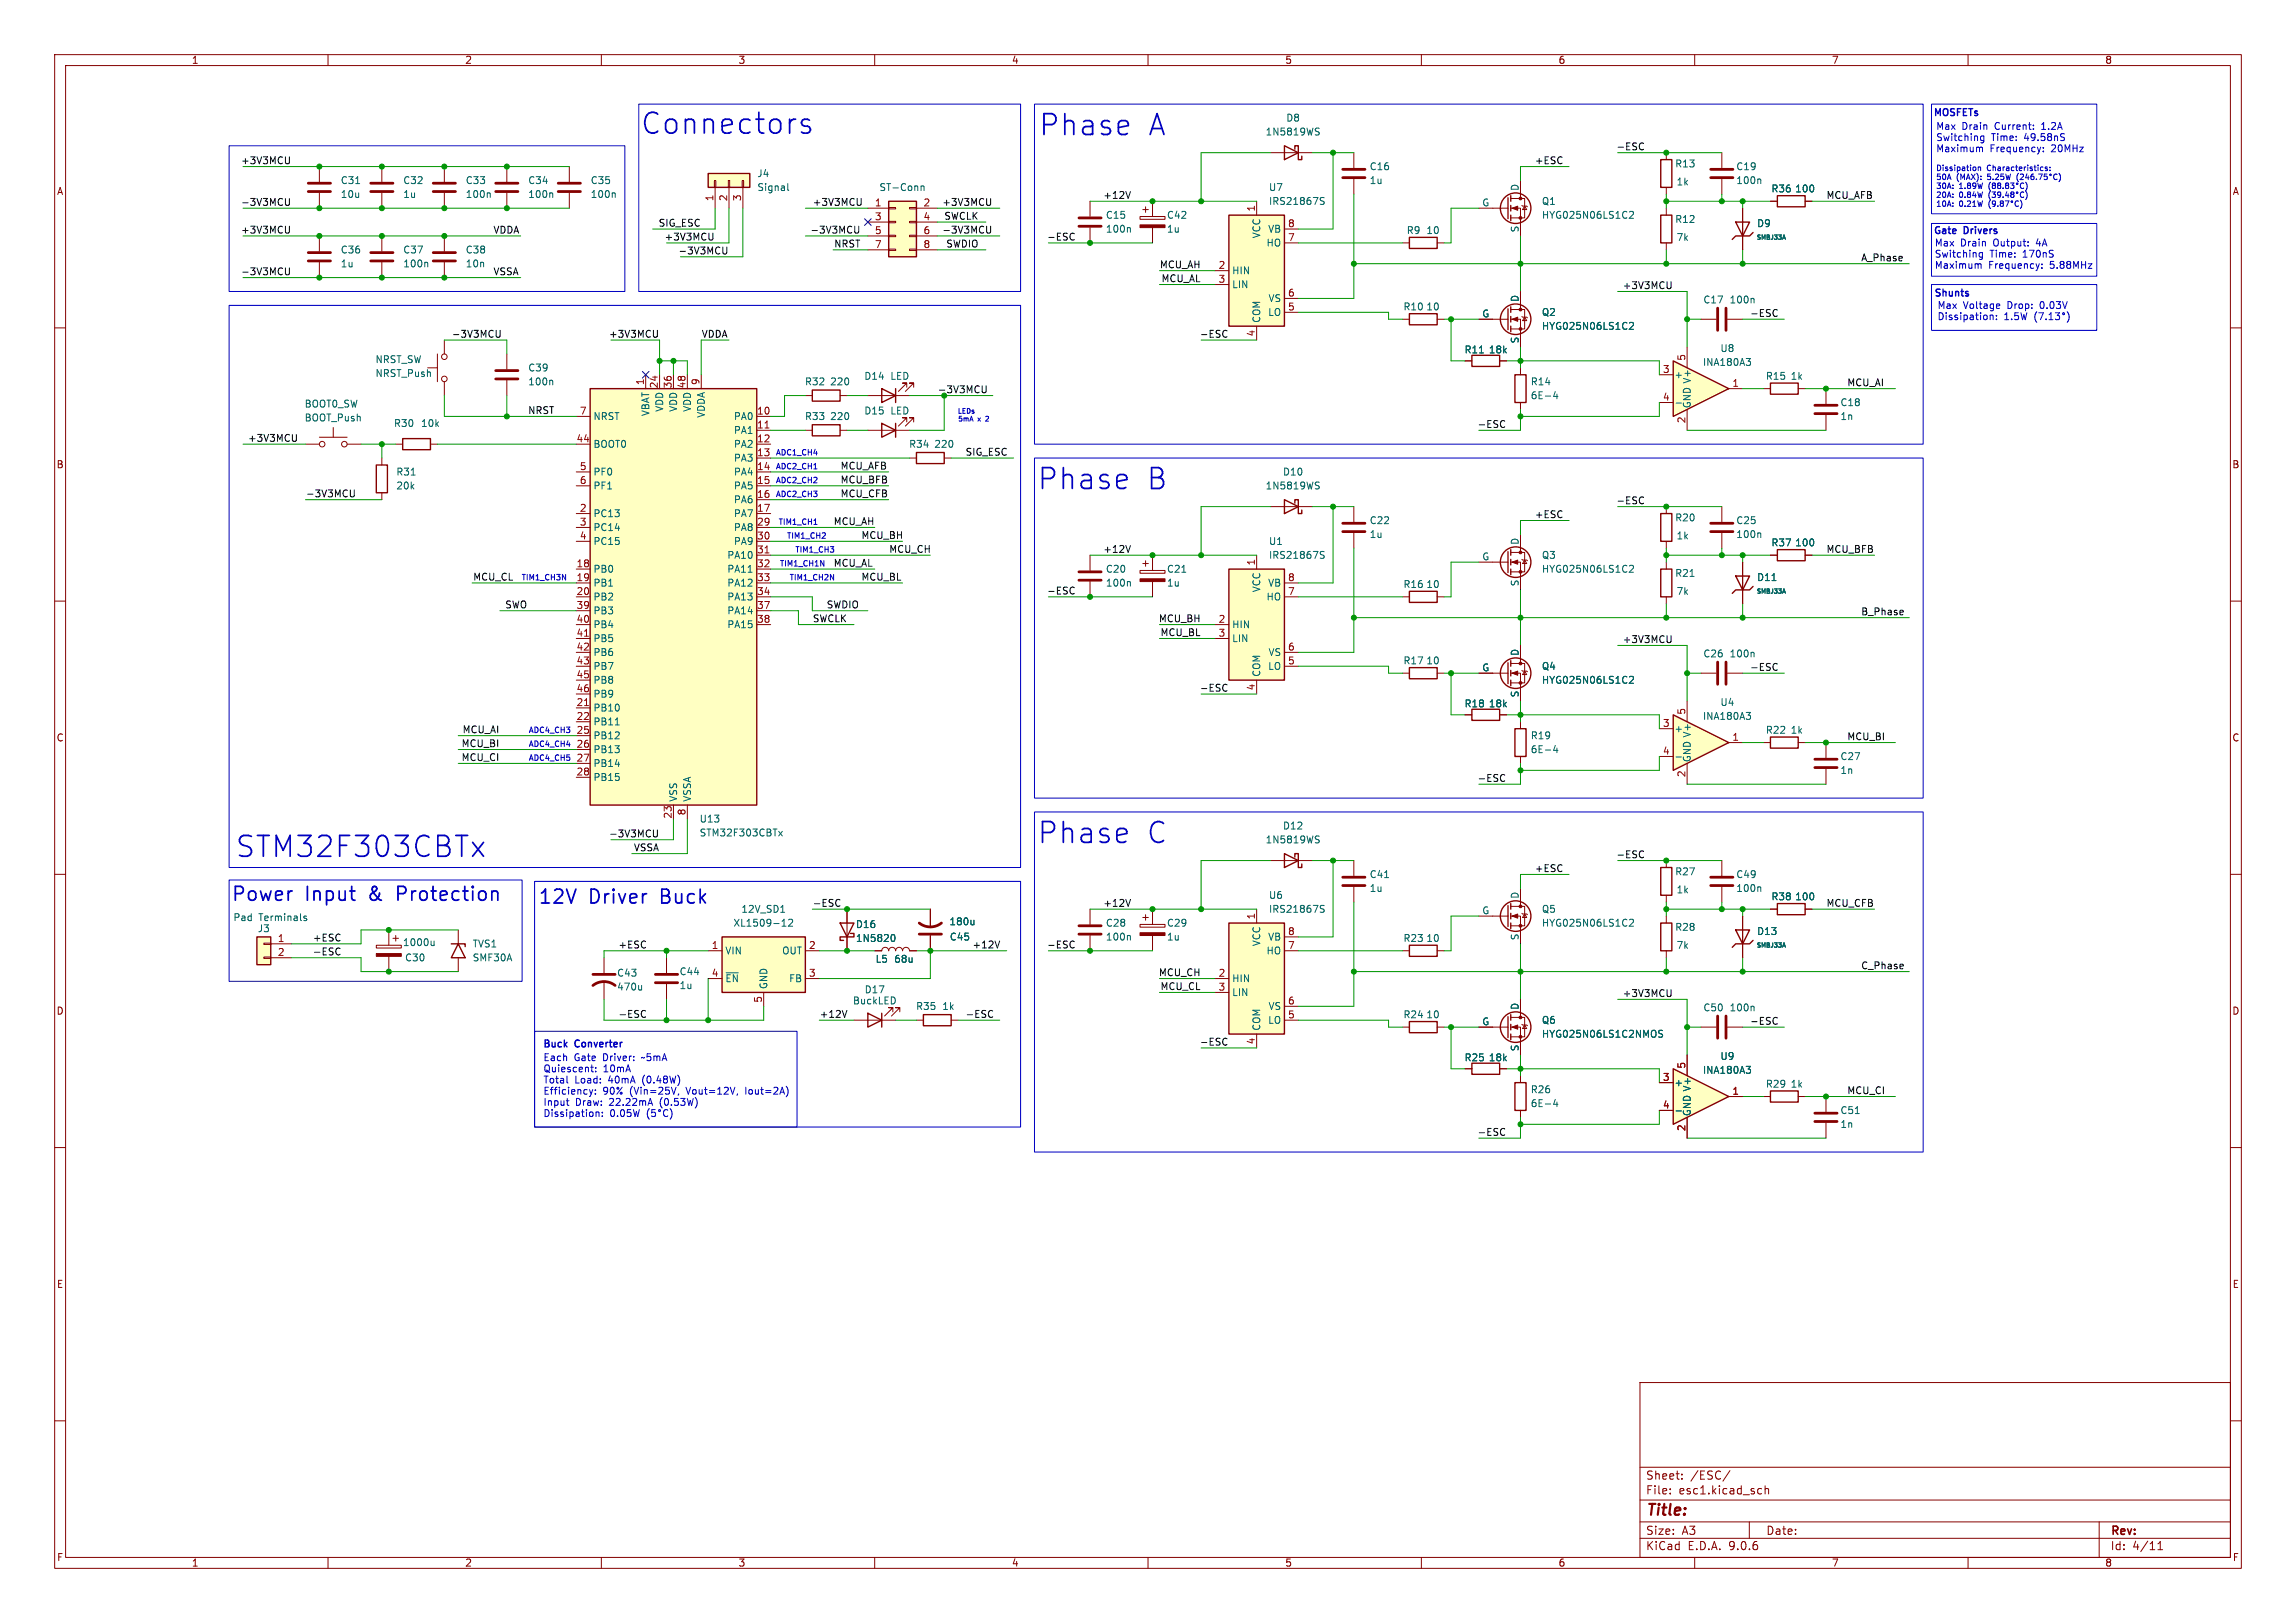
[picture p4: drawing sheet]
<svg xmlns="http://www.w3.org/2000/svg" width="420mm" height="297mm" viewBox="0 0 420 297" stroke-linecap="round" stroke-linejoin="round" font-family="sans-serif">
<defs><g id="words">
<g font-size="5.3" fill="#0000c2">
<text x="117.1" y="25">Connectors</text>
<text x="190" y="25.2">Phase</text>
<text x="210.1" y="25.2">A</text>
<text x="189.7" y="90">Phase</text>
<text x="209.8" y="90">B</text>
<text x="189.7" y="154.8">Phase</text>
<text x="209.8" y="154.8">C</text>
<text x="43" y="157.3">STM32F303CBTx</text>
</g>
<g font-size="3.5" fill="#0000c2">
<text x="42.2" y="165.3">Power</text>
<text x="55.8" y="165.3">Input</text>
<text x="67.8" y="165.3">&amp;</text>
<text x="73.3" y="165.3">Protection</text>
<text x="98.3" y="165.8">12V</text>
<text x="107.7" y="165.8">Driver</text>
<text x="121.1" y="165.8">Buck</text>
</g>
<text font-size="2.8" fill="#840000" x="301" y="277.9">Title:</text>
<g font-size="2.1" fill="#840000">
<text x="301" y="273.7">File:</text>
<text x="301" y="271">Sheet:</text>
<text x="307.1" y="273.7">esc1.kicad_sch</text>
<text x="309.2" y="271">/ESC/</text>
<text x="301" y="281.1">Size:</text>
<text x="307.6" y="281.1">A3</text>
<text x="323" y="281.1">Date:</text>
<text x="386" y="281.3">Rev:</text>
<text x="301" y="283.9">KiCad</text>
<text x="308.7" y="283.9">E.D.A.</text>
<text x="316.3" y="283.9">9.0.6</text>
<text x="386" y="283.9">Id:</text>
<text x="390.1" y="283.9">4/11</text>
</g>
<g font-size="1.8" fill="#840000">
<text x="35" y="11.9">1</text>
<text x="85" y="11.9">2</text>
<text x="135" y="11.9">3</text>
<text x="185" y="11.9">4</text>
<text x="235" y="11.9">5</text>
<text x="285" y="11.9">6</text>
<text x="335" y="11.9">7</text>
<text x="385" y="11.9">8</text>
<text x="10.3" y="35.9">A</text>
<text x="408.3" y="35.9">A</text>
<text x="10.3" y="85.9">B</text>
<text x="408.2" y="85.9">B</text>
<text x="10.3" y="135.9">C</text>
<text x="408.2" y="135.9">C</text>
<text x="10.3" y="185.9">D</text>
<text x="408.2" y="185.9">D</text>
<text x="10.3" y="235.9">E</text>
<text x="408.3" y="235.9">E</text>
<text x="10.3" y="285.9">F</text>
<text x="35" y="286.9">1</text>
<text x="85" y="286.9">2</text>
<text x="135" y="286.9">3</text>
<text x="185" y="286.9">4</text>
<text x="235" y="286.9">5</text>
<text x="285" y="286.9">6</text>
<text x="335" y="286.9">7</text>
<text x="385" y="286.9">8</text>
<text x="408.3" y="285.9">F</text>
</g>
<g font-size="1.8" fill="#006464">
<text x="235.2" y="22.5">D8</text>
<text x="231.4" y="25">1N5819WS</text>
<text x="62.2" y="33.9">C31</text>
<text x="73.7" y="33.9">C32</text>
<text x="85.1" y="33.9">C33</text>
<text x="96.5" y="33.9">C34</text>
<text x="108" y="33.9">C35</text>
<text x="138.4" y="32.6">J4</text>
<text x="138.4" y="35.2">Signal</text>
<text x="160.8" y="35.2">ST-Conn</text>
<text x="232" y="35.2">U7</text>
<text x="250.5" y="33.9">1u</text>
<text x="250.5" y="31.3">C16</text>
<text x="277.9" y="35" transform="rotate(-90 277.9 35)">D</text>
<text x="306.3" y="30.8">R13</text>
<text x="306.6" y="34.1">1k</text>
<text x="317.5" y="33.9">100n</text>
<text x="317.5" y="31.3">C19</text>
<text x="323.9" y="35.4">R36</text>
<text x="328.3" y="35.4">100</text>
<text x="62.2" y="36.4">10u</text>
<text x="73.7" y="36.4">1u</text>
<text x="85.1" y="36.4">100n</text>
<text x="96.5" y="36.4">100n</text>
<text x="108" y="36.4">100n</text>
<text x="202.2" y="40.2">C15</text>
<text x="213.4" y="40.2">C42</text>
<text x="232" y="37.7">IRS21867S</text>
<text x="271" y="37.8">G</text>
<text x="281.9" y="40.2">HYG025N06LS1C2</text>
<text x="281.9" y="37.7">Q1</text>
<text x="306.3" y="41">R12</text>
<text x="321.3" y="41.8">D9</text>
<text x="62.2" y="46.6">C36</text>
<text x="73.7" y="46.6">C37</text>
<text x="85.1" y="46.6">C38</text>
<text x="202.2" y="42.8">100n</text>
<text x="213.4" y="42.8">1u</text>
<text x="230.7" y="43.7" transform="rotate(-90 230.7 43.7)">VCC</text>
<text x="231.6" y="45.3">HO</text>
<text x="231.9" y="42.8">VB</text>
<text x="257.2" y="43">R9</text>
<text x="260.8" y="43">10</text>
<text x="277.9" y="42.6" transform="rotate(-90 277.9 42.6)">S</text>
<text x="306.6" y="44.3">7k</text>
<text x="62.2" y="49.1">1u</text>
<text x="73.7" y="49.1">100n</text>
<text x="85.1" y="49.1">10n</text>
<text x="225.3" y="50.4">HIN</text>
<text x="225.3" y="52.9">LIN</text>
<text x="230.7" y="59.2" transform="rotate(-90 230.7 59.2)">COM</text>
<text x="231.9" y="58">LO</text>
<text x="231.9" y="55.5">VS</text>
<text x="256.6" y="57">R10</text>
<text x="260.8" y="57">10</text>
<text x="271" y="58.2">G</text>
<text x="277.9" y="55.3" transform="rotate(-90 277.9 55.3)">D</text>
<text x="281.9" y="58">Q2</text>
<text x="311.5" y="55.7">C17</text>
<text x="316.3" y="55.7">100n</text>
<text x="267.8" y="64.9">R11</text>
<text x="272.2" y="64.9">18k</text>
<text x="277.9" y="62.9" transform="rotate(-90 277.9 62.9)">S</text>
<text x="281.9" y="60.6">HYG025N06LS1C2</text>
<text x="314.6" y="64.6">U8</text>
<text x="68.6" y="66.6">NRST_SW</text>
<text x="68.6" y="69.2">NRST_Push</text>
<text x="96.5" y="70.7">100n</text>
<text x="96.5" y="68.2">C39</text>
<text x="147.2" y="70.7">R32</text>
<text x="151.8" y="70.7">220</text>
<text x="158" y="69.7">D14</text>
<text x="162.8" y="69.7">LED</text>
<text x="279.9" y="70.7">R14</text>
<text x="306.2" y="69.4">+</text>
<text x="311.4" y="67.2">INA180A3</text>
<text x="322.9" y="69.7">R15</text>
<text x="327.5" y="69.7">1k</text>
<text x="55.6" y="77.3">BOOT_Push</text>
<text x="55.6" y="74.8">BOOT0_SW</text>
<text x="108.5" y="77.1">NRST</text>
<text x="119" y="76.2" transform="rotate(-90 119 76.2)">VBAT</text>
<text x="121.5" y="75.5" transform="rotate(-90 121.5 75.5)">VDD</text>
<text x="124.1" y="75.5" transform="rotate(-90 124.1 75.5)">VDD</text>
<text x="126.6" y="75.5" transform="rotate(-90 126.6 75.5)">VDD</text>
<text x="129.1" y="76.5" transform="rotate(-90 129.1 76.5)">VDDA</text>
<text x="134.2" y="77.1">PA0</text>
<text x="147.2" y="77.1">R33</text>
<text x="151.8" y="77.1">220</text>
<text x="158" y="76">D15</text>
<text x="162.8" y="76">LED</text>
<text x="279.9" y="73.3">6E-4</text>
<text x="309.5" y="74.8" transform="rotate(-90 309.5 74.8)">GND V+</text>
<text x="336.6" y="77.1">1n</text>
<text x="336.6" y="74.5">C18</text>
<text x="72" y="78.3">R30</text>
<text x="76.9" y="78.3">10k</text>
<text x="108.5" y="82.1">BOOT0</text>
<text x="134.2" y="79.6">PA1</text>
<text x="134.2" y="82.1">PA2</text>
<text x="166.2" y="82.1">R34</text>
<text x="170.8" y="82.1">220</text>
<text x="72.4" y="89.8">20k</text>
<text x="72.4" y="87.2">R31</text>
<text x="108.5" y="87.2">PF0</text>
<text x="108.5" y="89.8">PF1</text>
<text x="134.2" y="84.7">PA3</text>
<text x="134.2" y="87.2">PA4</text>
<text x="134.2" y="89.8">PA5</text>
<text x="231.4" y="89.8">1N5819WS</text>
<text x="234.6" y="87.2">D10</text>
<text x="108.5" y="94.8">PC13</text>
<text x="134.2" y="92.3">PA6</text>
<text x="134.2" y="94.8">PA7</text>
<text x="306.3" y="95.6">R20</text>
<text x="108.5" y="97.4">PC14</text>
<text x="108.5" y="99.9">PC15</text>
<text x="134.2" y="97.4">PA8</text>
<text x="134.2" y="99.9">PA9</text>
<text x="232" y="99.9">U1</text>
<text x="250.5" y="98.7">1u</text>
<text x="250.5" y="96.1">C22</text>
<text x="277.9" y="99.8" transform="rotate(-90 277.9 99.8)">D</text>
<text x="306.6" y="98.9">1k</text>
<text x="317.5" y="98.7">100n</text>
<text x="317.5" y="96.1">C25</text>
<text x="323.9" y="100.2">R37</text>
<text x="328.3" y="100.2">100</text>
<text x="108.5" y="105">PB0</text>
<text x="108.5" y="107.5">PB1</text>
<text x="132.9" y="102.5">PA10</text>
<text x="132.9" y="105">PA11</text>
<text x="132.9" y="107.5">PA12</text>
<text x="202.2" y="107.5">100n</text>
<text x="202.2" y="105">C20</text>
<text x="213.4" y="107.5">1u</text>
<text x="213.4" y="105">C21</text>
<text x="231.9" y="107.5">VB</text>
<text x="232" y="102.5">IRS21867S</text>
<text x="256.6" y="107.8">R16</text>
<text x="260.8" y="107.8">10</text>
<text x="271" y="102.6">G</text>
<text x="277.9" y="107.4" transform="rotate(-90 277.9 107.4)">S</text>
<text x="281.9" y="105">HYG025N06LS1C2</text>
<text x="281.9" y="102.5">Q3</text>
<text x="306.3" y="105.8">R21</text>
<text x="321.3" y="106.5">D11</text>
<text x="108.5" y="110.1">PB2</text>
<text x="108.5" y="112.6">PB3</text>
<text x="132.9" y="110.1">PA13</text>
<text x="132.9" y="112.6">PA14</text>
<text x="230.7" y="108.5" transform="rotate(-90 230.7 108.5)">VCC</text>
<text x="231.6" y="110.1">HO</text>
<text x="306.6" y="109.1">7k</text>
<text x="108.5" y="115.2">PB4</text>
<text x="108.5" y="117.7">PB5</text>
<text x="132.9" y="115.2">PA15</text>
<text x="225.3" y="115.2">HIN</text>
<text x="225.3" y="117.7">LIN</text>
<text x="108.5" y="120.2">PB6</text>
<text x="108.5" y="122.8">PB7</text>
<text x="108.5" y="125.3">PB8</text>
<text x="230.7" y="124" transform="rotate(-90 230.7 124)">COM</text>
<text x="231.9" y="122.8">LO</text>
<text x="231.9" y="120.2">VS</text>
<text x="256.6" y="121.8">R17</text>
<text x="260.8" y="121.8">10</text>
<text x="271" y="122.9">G</text>
<text x="277.9" y="120.1" transform="rotate(-90 277.9 120.1)">D</text>
<text x="281.9" y="125.3">HYG025N06LS1C2</text>
<text x="281.9" y="122.8">Q4</text>
<text x="311.5" y="120.5">C26</text>
<text x="316.3" y="120.5">100n</text>
<text x="108.5" y="127.9">PB9</text>
<text x="108.5" y="130.4">PB10</text>
<text x="267.8" y="129.6">R18</text>
<text x="272.2" y="129.6">18k</text>
<text x="277.9" y="127.7" transform="rotate(-90 277.9 127.7)">S</text>
<text x="311.4" y="131.9">INA180A3</text>
<text x="314.6" y="129.4">U4</text>
<text x="108.5" y="132.9">PB11</text>
<text x="108.5" y="135.5">PB12</text>
<text x="279.9" y="135.5">R19</text>
<text x="306.2" y="134.2">+</text>
<text x="322.9" y="134.5">R22</text>
<text x="327.5" y="134.5">1k</text>
<text x="108.5" y="138">PB13</text>
<text x="108.5" y="140.6">PB14</text>
<text x="108.5" y="143.1">PB15</text>
<text x="279.9" y="138">6E-4</text>
<text x="309.5" y="139.6" transform="rotate(-90 309.5 139.6)">GND V+</text>
<text x="336.6" y="141.8">1n</text>
<text x="336.6" y="139.3">C27</text>
<text x="124.1" y="146.8" transform="rotate(-90 124.1 146.8)">VSS</text>
<text x="126.6" y="146.8" transform="rotate(-90 126.6 146.8)">VSSA</text>
<text x="127.9" y="150.7">U13</text>
<text x="127.9" y="153.3">STM32F303CBTx</text>
<text x="231.4" y="154.5">1N5819WS</text>
<text x="234.6" y="152">D12</text>
<text x="250.5" y="160.9">C41</text>
<text x="306.3" y="160.4">R27</text>
<text x="317.5" y="160.9">C49</text>
<text x="135.5" y="167.2">12V_SD1</text>
<text x="232" y="167.2">IRS21867S</text>
<text x="232" y="164.7">U6</text>
<text x="250.5" y="163.4">1u</text>
<text x="271" y="167.4">G</text>
<text x="277.9" y="164.6" transform="rotate(-90 277.9 164.6)">D</text>
<text x="281.9" y="167.2">Q5</text>
<text x="306.6" y="163.7">1k</text>
<text x="317.5" y="163.4">100n</text>
<text x="323.9" y="164.9">R38</text>
<text x="328.3" y="164.9">100</text>
<text x="42.6" y="168.8">Pad</text>
<text x="47.1" y="170.8">J3</text>
<text x="47.3" y="168.8">Terminals</text>
<text x="73.6" y="173.3">1000u</text>
<text x="86.4" y="173.6">TVS1</text>
<text x="134.1" y="169.8">XL1509-12</text>
<text x="156.5" y="170">D16</text>
<text x="156.5" y="172.6">1N5820</text>
<text x="173.6" y="169.5">180u</text>
<text x="173.6" y="172.3">C45</text>
<text x="202.2" y="172.3">100n</text>
<text x="202.2" y="169.8">C28</text>
<text x="213.4" y="172.3">1u</text>
<text x="213.4" y="169.8">C29</text>
<text x="230.7" y="173.2" transform="rotate(-90 230.7 173.2)">VCC</text>
<text x="231.9" y="172.3">VB</text>
<text x="256.6" y="172.6">R23</text>
<text x="260.8" y="172.6">10</text>
<text x="277.9" y="172.2" transform="rotate(-90 277.9 172.2)">S</text>
<text x="281.9" y="169.8">HYG025N06LS1C2</text>
<text x="306.3" y="170.5">R28</text>
<text x="306.6" y="173.8">7k</text>
<text x="321.3" y="171.3">D13</text>
<text x="74" y="176.1">C30</text>
<text x="86.4" y="176.1">SMF30A</text>
<text x="112.8" y="178.9">C43</text>
<text x="124.2" y="178.7">C44</text>
<text x="132.6" y="174.9">VIN</text>
<text x="132.6" y="179.9">~{EN}</text>
<text x="143" y="174.9">OUT</text>
<text x="144.3" y="179.9">FB</text>
<text x="160.1" y="176.4">L5</text>
<text x="163.5" y="176.4">68u</text>
<text x="225.3" y="179.9">HIN</text>
<text x="231.6" y="174.9">HO</text>
<text x="112.8" y="181.5">470u</text>
<text x="124.2" y="181.2">1u</text>
<text x="140.6" y="181.1" transform="rotate(-90 140.6 181.1)">GND</text>
<text x="155.9" y="184">BuckLED</text>
<text x="158.1" y="182">D17</text>
<text x="167.5" y="185">R35</text>
<text x="172.3" y="185">1k</text>
<text x="225.3" y="182.5">LIN</text>
<text x="231.9" y="185">VS</text>
<text x="277.9" y="184.9" transform="rotate(-90 277.9 184.9)">D</text>
<text x="311.5" y="185.3">C50</text>
<text x="316.3" y="185.3">100n</text>
<text x="230.7" y="188.7" transform="rotate(-90 230.7 188.7)">COM</text>
<text x="231.9" y="187.6">LO</text>
<text x="256.6" y="186.5">R24</text>
<text x="260.8" y="186.5">10</text>
<text x="271" y="187.7">G</text>
<text x="281.9" y="187.6">Q6</text>
<text x="281.9" y="190.1">HYG025N06LS1C2NMOS</text>
<text x="267.8" y="194.4">R25</text>
<text x="272.2" y="194.4">18k</text>
<text x="277.9" y="192.5" transform="rotate(-90 277.9 192.5)">S</text>
<text x="311.4" y="196.7">INA180A3</text>
<text x="314.6" y="194.2">U9</text>
<text x="279.9" y="200.3">R26</text>
<text x="279.9" y="202.8">6E-4</text>
<text x="306.2" y="199">+</text>
<text x="322.9" y="199.2">R29</text>
<text x="327.5" y="199.2">1k</text>
<text x="309.5" y="204.3" transform="rotate(-90 309.5 204.3)">GND V+</text>
<text x="336.6" y="206.6">1n</text>
<text x="336.6" y="204.1">C51</text>
</g>
<g font-size="1.8" fill="#0000c2">
<text x="353.5" y="21.6">MOSFETs</text>
<text x="354.1" y="24">Max</text>
<text x="358.9" y="24">Drain</text>
<text x="365" y="24">Current:</text>
<text x="373.7" y="24">1.2A</text>
<text x="354.1" y="26">Switching</text>
<text x="354.1" y="28.1">Maximum</text>
<text x="364" y="28.1">Frequency:</text>
<text x="364.3" y="26">Time:</text>
<text x="370.4" y="26">49.58nS</text>
<text x="375.3" y="28.1">20MHz</text>
<text x="353.5" y="43.2">Gate</text>
<text x="353.8" y="45.3">Max</text>
<text x="353.8" y="47.3">Switching</text>
<text x="358.6" y="45.3">Drain</text>
<text x="359.3" y="43.2">Drivers</text>
<text x="364" y="47.3">Time:</text>
<text x="364.8" y="45.3">Output:</text>
<text x="370.1" y="47.3">170nS</text>
<text x="372.8" y="45.3">4A</text>
<text x="353.8" y="49.4">Maximum</text>
<text x="363.8" y="49.4">Frequency:</text>
<text x="375.1" y="49.4">5.88MHz</text>
<text x="353.7" y="54.6">Shunts</text>
<text x="354.3" y="56.7">Max</text>
<text x="354.3" y="58.8">Dissipation:</text>
<text x="359.1" y="56.7">Voltage</text>
<text x="366.6" y="58.8">1.5W</text>
<text x="367.3" y="56.7">Drop:</text>
<text x="373.4" y="56.7">0.03V</text>
<text x="99.2" y="192">Buck</text>
<text x="99.3" y="194.4">Each</text>
<text x="99.3" y="196.4">Quiescent:</text>
<text x="105" y="194.4">Gate</text>
<text x="105.2" y="192">Converter</text>
<text x="110.3" y="196.4">10mA</text>
<text x="110.4" y="194.4">Driver:</text>
<text x="117.7" y="194.4">~5mA</text>
<text x="99.3" y="198.5">Total</text>
<text x="99.3" y="200.5">Efficiency:</text>
<text x="99.3" y="202.6">Input</text>
<text x="105.1" y="198.5">Load:</text>
<text x="105.3" y="202.6">Draw:</text>
<text x="110.3" y="200.5">90%</text>
<text x="111.4" y="198.5">40mA</text>
<text x="111.6" y="202.6">22.22mA</text>
<text x="115.3" y="200.5">(Vin=25V,</text>
<text x="117.8" y="198.5">(0.48W)</text>
<text x="121" y="202.6">(0.53W)</text>
<text x="125.9" y="200.5">Vout=12V,</text>
<text x="136.8" y="200.5">Iout=2A)</text>
<text x="99.3" y="204.6">Dissipation:</text>
<text x="111.6" y="204.6">0.05W</text>
</g>
<g font-size="1.8" fill="#0f0f0f">
<text x="295.6" y="27.6">-ESC</text>
<text x="44" y="30.1">+3V3MCU</text>
<text x="280.7" y="30.1">+ESC</text>
<text x="44" y="37.8">-3V3MCU</text>
<text x="120.4" y="41.6">SIG_ESC</text>
<text x="148.6" y="37.8">+3V3MCU</text>
<text x="172.3" y="37.8">+3V3MCU</text>
<text x="172.6" y="40.3">SWCLK</text>
<text x="201.7" y="36.5">+12V</text>
<text x="334" y="36.5">MCU_AFB</text>
<text x="44" y="42.8">+3V3MCU</text>
<text x="90.2" y="42.8">VDDA</text>
<text x="121.5" y="44.1">+3V3MCU</text>
<text x="124" y="46.6">-3V3MCU</text>
<text x="148.1" y="42.8">-3V3MCU</text>
<text x="152.5" y="45.4">NRST</text>
<text x="172.3" y="42.8">-3V3MCU</text>
<text x="173" y="45.4">SWDIO</text>
<text x="191.4" y="44.1">-ESC</text>
<text x="340.4" y="47.9">A_Phase</text>
<text x="44" y="50.5">-3V3MCU</text>
<text x="90.2" y="50.5">VSSA</text>
<text x="212.1" y="49.2">MCU_AH</text>
<text x="212.4" y="51.7">MCU_AL</text>
<text x="296.7" y="53">+3V3MCU</text>
<text x="320" y="58.1">-ESC</text>
<text x="82.5" y="61.9">-3V3MCU</text>
<text x="111.3" y="61.9">+3V3MCU</text>
<text x="128.3" y="61.9">VDDA</text>
<text x="219.4" y="61.9">-ESC</text>
<text x="337.8" y="70.8">MCU_AI</text>
<text x="96.5" y="75.9">NRST</text>
<text x="171.4" y="72">-3V3MCU</text>
<text x="45.3" y="80.9">+3V3MCU</text>
<text x="176.5" y="83.5">SIG_ESC</text>
<text x="270.2" y="78.4">-ESC</text>
<text x="153.7" y="88.6">MCU_BFB</text>
<text x="153.7" y="86">MCU_AFB</text>
<text x="55.9" y="91.1">-3V3MCU</text>
<text x="153.7" y="91.1">MCU_CFB</text>
<text x="280.7" y="94.9">+ESC</text>
<text x="295.6" y="92.4">-ESC</text>
<text x="152.4" y="96.2">MCU_AH</text>
<text x="157.5" y="98.7">MCU_BH</text>
<text x="162.6" y="101.3">MCU_CH</text>
<text x="201.7" y="101.3">+12V</text>
<text x="334" y="101.3">MCU_BFB</text>
<text x="86.5" y="106.3">MCU_CL</text>
<text x="152.4" y="103.8">MCU_AL</text>
<text x="157.5" y="106.3">MCU_BL</text>
<text x="92.3" y="111.4">SWO</text>
<text x="148.6" y="114">SWCLK</text>
<text x="151.1" y="111.4">SWDIO</text>
<text x="191.4" y="108.9">-ESC</text>
<text x="211.9" y="114">MCU_BH</text>
<text x="340.4" y="112.7">B_Phase</text>
<text x="212.2" y="116.5">MCU_BL</text>
<text x="296.7" y="117.8">+3V3MCU</text>
<text x="320" y="122.8">-ESC</text>
<text x="219.4" y="126.7">-ESC</text>
<text x="84.3" y="136.8">MCU_BI</text>
<text x="84.5" y="134.3">MCU_AI</text>
<text x="337.8" y="135.5">MCU_BI</text>
<text x="84.3" y="139.4">MCU_CI</text>
<text x="270.2" y="143.2">-ESC</text>
<text x="111.3" y="153.3">-3V3MCU</text>
<text x="115.9" y="155.9">VSSA</text>
<text x="280.7" y="159.7">+ESC</text>
<text x="295.6" y="157.1">-ESC</text>
<text x="148.6" y="166">-ESC</text>
<text x="201.7" y="166">+12V</text>
<text x="334" y="166">MCU_CFB</text>
<text x="57.1" y="172.4">+ESC</text>
<text x="113" y="173.6">+ESC</text>
<text x="177.8" y="173.6">+12V</text>
<text x="191.4" y="173.6">-ESC</text>
<text x="57.1" y="174.9">-ESC</text>
<text x="211.9" y="178.7">MCU_CH</text>
<text x="340.4" y="177.5">C_Phase</text>
<text x="212.2" y="181.3">MCU_CL</text>
<text x="296.7" y="182.5">+3V3MCU</text>
<text x="113" y="186.3">-ESC</text>
<text x="149.9" y="186.3">+12V</text>
<text x="176.5" y="186.3">-ESC</text>
<text x="219.4" y="191.4">-ESC</text>
<text x="320" y="187.6">-ESC</text>
<text x="337.8" y="200.3">MCU_CI</text>
<text x="270.2" y="207.9">-ESC</text>
</g>
<g font-size="1.8" fill="#a90000">
<text x="130.6" y="36.9" transform="rotate(-90 130.6 36.9)">1</text>
<text x="133.1" y="36.9" transform="rotate(-90 133.1 36.9)">2</text>
<text x="135.6" y="36.9" transform="rotate(-90 135.6 36.9)">3</text>
<text x="159.9" y="37.8">1</text>
<text x="159.9" y="40.4">3</text>
<text x="168.8" y="37.8">2</text>
<text x="168.8" y="40.4">4</text>
<text x="229.6" y="38.8" transform="rotate(-90 229.6 38.8)">1</text>
<text x="235.5" y="41.7">8</text>
<text x="159.9" y="42.9">5</text>
<text x="159.9" y="45.5">7</text>
<text x="168.8" y="42.9">6</text>
<text x="168.8" y="45.5">8</text>
<text x="235.5" y="44.2">7</text>
<text x="222.8" y="49.3">2</text>
<text x="222.8" y="51.8">3</text>
<text x="235.5" y="54.4">6</text>
<text x="235.5" y="56.9">5</text>
<text x="229.6" y="61.7" transform="rotate(-90 229.6 61.7)">4</text>
<text x="117.9" y="70.6" transform="rotate(-90 117.9 70.6)">1</text>
<text x="120.4" y="71.2" transform="rotate(-90 120.4 71.2)">24</text>
<text x="122.9" y="71.2" transform="rotate(-90 122.9 71.2)">36</text>
<text x="125.5" y="71.2" transform="rotate(-90 125.5 71.2)">48</text>
<text x="128" y="70.6" transform="rotate(-90 128 70.6)">9</text>
<text x="304.1" y="68.3">3</text>
<text x="308.4" y="66.1" transform="rotate(-90 308.4 66.1)">5</text>
<text x="316.8" y="70.9">1</text>
<text x="106" y="75.9">7</text>
<text x="138.4" y="75.9">10</text>
<text x="304.1" y="73.4">4</text>
<text x="308.4" y="77.5" transform="rotate(-90 308.4 77.5)">2</text>
<text x="105.4" y="81">44</text>
<text x="138.4" y="78.5">11</text>
<text x="138.4" y="81">12</text>
<text x="138.4" y="83.6">13</text>
<text x="106" y="86.1">5</text>
<text x="106" y="88.6">6</text>
<text x="138.4" y="86.1">14</text>
<text x="138.4" y="88.6">15</text>
<text x="106" y="93.7">2</text>
<text x="138.4" y="91.2">16</text>
<text x="138.4" y="93.7">17</text>
<text x="106" y="96.3">3</text>
<text x="106" y="98.8">4</text>
<text x="138.4" y="96.3">29</text>
<text x="138.4" y="98.8">30</text>
<text x="138.4" y="101.3">31</text>
<text x="105.4" y="103.9">18</text>
<text x="105.4" y="106.4">19</text>
<text x="138.4" y="103.9">32</text>
<text x="138.4" y="106.4">33</text>
<text x="229.6" y="103.6" transform="rotate(-90 229.6 103.6)">1</text>
<text x="235.5" y="106.4">8</text>
<text x="105.4" y="109">20</text>
<text x="105.4" y="111.5">39</text>
<text x="138.4" y="109">34</text>
<text x="138.4" y="111.5">37</text>
<text x="235.5" y="109">7</text>
<text x="105.4" y="114">40</text>
<text x="105.4" y="116.6">41</text>
<text x="105.4" y="119.1">42</text>
<text x="138.4" y="114">38</text>
<text x="222.8" y="114">2</text>
<text x="222.8" y="116.6">3</text>
<text x="235.5" y="119.1">6</text>
<text x="105.4" y="121.7">43</text>
<text x="105.4" y="124.2">45</text>
<text x="235.5" y="121.7">5</text>
<text x="105.4" y="126.7">46</text>
<text x="105.4" y="129.3">21</text>
<text x="105.4" y="131.8">22</text>
<text x="229.6" y="126.4" transform="rotate(-90 229.6 126.4)">4</text>
<text x="308.4" y="130.9" transform="rotate(-90 308.4 130.9)">5</text>
<text x="105.4" y="134.4">25</text>
<text x="105.4" y="136.9">26</text>
<text x="304.1" y="133.1">3</text>
<text x="316.8" y="135.6">1</text>
<text x="105.4" y="139.4">27</text>
<text x="105.4" y="142">28</text>
<text x="304.1" y="138.2">4</text>
<text x="308.4" y="142.3" transform="rotate(-90 308.4 142.3)">2</text>
<text x="122.9" y="149.9" transform="rotate(-90 122.9 149.9)">23</text>
<text x="125.5" y="149.3" transform="rotate(-90 125.5 149.3)">8</text>
<text x="50.7" y="172.5">1</text>
<text x="130.1" y="173.7">1</text>
<text x="147.9" y="173.7">2</text>
<text x="229.6" y="168.3" transform="rotate(-90 229.6 168.3)">1</text>
<text x="235.5" y="171.2">8</text>
<text x="235.5" y="173.7">7</text>
<text x="50.7" y="175">2</text>
<text x="130.1" y="178.8">4</text>
<text x="147.9" y="178.8">3</text>
<text x="222.8" y="178.8">2</text>
<text x="139.4" y="183.6" transform="rotate(-90 139.4 183.6)">5</text>
<text x="222.8" y="181.4">3</text>
<text x="235.5" y="183.9">6</text>
<text x="229.6" y="191.2" transform="rotate(-90 229.6 191.2)">4</text>
<text x="235.5" y="186.4">5</text>
<text x="304.1" y="197.9">3</text>
<text x="308.4" y="195.7" transform="rotate(-90 308.4 195.7)">5</text>
<text x="304.1" y="202.9">4</text>
<text x="316.8" y="200.4">1</text>
<text x="308.4" y="207.1" transform="rotate(-90 308.4 207.1)">2</text>
</g>
<g font-size="1.4" fill="#0000c2">
<text x="354.1" y="31.5">Dissipation</text>
<text x="354.1" y="33.1">50A</text>
<text x="354.1" y="34.8">30A:</text>
<text x="357.9" y="33.1">(MAX):</text>
<text x="358.4" y="34.8">1.89W</text>
<text x="363.5" y="31.5">Characteristics:</text>
<text x="363.8" y="33.1">5.25W</text>
<text x="354.1" y="36.4">20A:</text>
<text x="354.1" y="38">10A:</text>
<text x="358.4" y="36.4">0.84W</text>
<text x="358.4" y="38">0.21W</text>
<text x="141.8" y="83.5">ADC1_CH4</text>
<text x="141.8" y="88.6">ADC2_CH2</text>
<text x="141.8" y="86.1">ADC2_CH1</text>
<text x="141.8" y="91.2">ADC2_CH3</text>
<text x="142.3" y="96.2">TIM1_CH1</text>
<text x="143.8" y="98.8">TIM1_CH2</text>
<text x="145.4" y="101.3">TIM1_CH3</text>
<text x="95.3" y="106.4">TIM1_CH3N</text>
<text x="142.5" y="103.9">TIM1_CH1N</text>
<text x="144.3" y="106.4">TIM1_CH2N</text>
<text x="96.6" y="136.9">ADC4_CH4</text>
<text x="96.6" y="134.3">ADC4_CH3</text>
<text x="96.6" y="139.4">ADC4_CH5</text>
</g>
<g font-size="1.2" fill="#0000c2">
<text x="175.1" y="75.9">LEDs</text>
<text x="176.3" y="77.3">5mA</text>
<text x="180" y="77.3">x</text>
</g>
<g font-size="1.1" fill="#006464">
<text x="321.2" y="44.1">SMBJ33A</text>
<text x="321.2" y="108.8">SMBJ33A</text>
<text x="321.2" y="173.6">SMBJ33A</text>
</g>
</g></defs>
<g fill="none" stroke="#840000" stroke-width=".18">
<path d="M10 10h400v277h-400zM12 12h396v273h-396zM60 10v2M110 10v2M160 10v2M210 10v2M260 10v2M310 10v2M360 10v2M311.1 58.4h2.8M316 58.4h2.8M10 60h2"/>
<path d="M268 66h1.2M274.3 66h1.3M408 60h2M315 92.7v2.8M315 97.5v2.8M10 110h2M408 110h2M10 160h2M408 160h2M10 210h2M408 210h2M300 253h108v32h-108z"/>
<path d="M10 260h2M300 278.5h108M300 274.5h108M300 268.5h108M305.5 273.2v.2M305.5 272.5v.1M307.7 270.5v.2M307.7 269.8v.1M316.4 269.1l-1.2 1.9M320 278.5v3M321.8 272.4l.4 .1M322.2 273.3l-.4 .1"/>
<path d="M322.9 272.5l.2-.1 .3 .1 .1 .9M322.9 271.9v1.5M384 278.5v6.5M408 260h2M60 285v2M110 285v2M160 285v2M210 285v2M260 285v2M300 281.5h108M310 285v2M360 285v2"/>
<path d="M394.7 283.6h.9M394.7 282.5l.5-.4v1.5"/>
</g>
<path d="M269.2 65h5.1v2.1h-5.1z" fill="none" stroke="#840000" stroke-width=".25"/>
<path d="M320.7 54.6l.2 .2v.6M270.6 64.6h.8M321.9 97.5l.2 .2v.7" fill="none" stroke="#006464" stroke-width=".18"/>
<path d="M314.2 56.4v4.1M315.7 56.4v4.1M312.9 95.8h4.1M312.9 97.3h4.1" fill="none" stroke="#840000" stroke-width=".51"/>
<path d="M306.1 66l10.1 5.1-10.1 5.1z" fill="#ffffc2"/>
<path d="M303.8 39.4h2v5.1h-2zM306.1 66l10.1 5.1-10.1 5.1zM323.8 70.1h5.1v2h-5.1z" fill="none" stroke="#840000" stroke-width=".25"/>
<g fill="none" stroke="#840000" stroke-width=".18">
<path d="M69.8 30.5v2.8M69.8 35.3v2.8M208.5 39.6h4.6v.5h-4.6zM209 38.4h1.1M209.5 37.8v1.1M210.8 36.8v2.8M304.8 38.1v1.3M210.8 41.7v2.8M304.8 44.5v1.2M303.5 68.6h2.6M303.5 73.7h2.6M308.6 63.5v3.8"/>
<path d="M308.6 74.9v3.8M316.2 71.1h2.6M322.6 71.1h1.2M328.9 71.1h1.3M334 71.1v2.8M334 75.9v2.8M199.4 101.6v2.8M199.4 106.4v2.8"/>
</g>
<path d="M306.6 73.8h1M319.4 65.6h.8l-.4 .5M320 66.1l.2 .2v.3l-.2 .3M206.6 106.4l.2 .2v.7" fill="none" stroke="#006464" stroke-width=".18"/>
<path d="M67.8 33.5h4.1M67.8 35.1h4.1M332 74.2h4M332 75.7h4M197.4 104.6h4M197.4 106.2h4" fill="none" stroke="#840000" stroke-width=".51"/>
<path d="M208.5 41.1h4.6v.6h-4.6z" fill="#840000" stroke="#840000" stroke-width=".18"/>
<path d="M224.8 39.4h10.1v20.3h-10.1z" fill="#ffffc2"/>
<path d="M224.8 39.4h10.1v20.3h-10.1zM234.9 26.7l2.6 1.2-2.6 1.3zM236.9 27.3v-.6h.6v2.5h.6v-.6M257.8 57.4h5.1v2h-5.1zM257.8 43.4h5.1v2.1h-5.1z" fill="none" stroke="#840000" stroke-width=".25"/>
<g fill="none" stroke="#840000" stroke-width=".18">
<path d="M199.4 36.8v2.8M229.9 36.8v2.6M232.4 27.9h7.6M199.4 41.7v2.8M222.2 49.5h2.6M222.2 52.1h2.6M229.9 59.7v2.5M234.9 41.9h2.6M234.9 44.5h2.6M234.9 54.6h2.6M234.9 57.2h2.6M256.5 44.5h1.3"/>
<path d="M256.5 58.4h1.3M262.9 44.5h1.3M262.9 58.4h1.3"/>
</g>
<path d="M240.8 24l.4 .2 .1 .3-.2 .2h-.3M240.8 23.4l.5 .1M241.6 36.6l.5 .3 .1 .3-.2 .2-.5-.1M242.2 36.2l-.5-.1-.1 .2M206.6 41.6l.2 .2v.7" fill="none" stroke="#006464" stroke-width=".18"/>
<path d="M197.4 39.9h4M197.4 41.4h4" fill="none" stroke="#840000" stroke-width=".51"/>
<path d="M306.1 130.8l10.1 5.1-10.1 5.1z" fill="#ffffc2"/>
<path d="M325.1 35.8h5.1v2h-5.1zM317.5 40.6h2.5l-1.2 2.6zM320.7 42.5l-.7 .7h-2.5l-.6 .6M234.9 91.4l2.6 1.3-2.6 1.3zM236.9 92.1v-.7h.6v2.6h.6v-.7M303.8 104.1h2v5.1h-2zM325.1 100.6h5.1v2h-5.1zM269.2 129.8h5.1v2h-5.1zM306.1 130.8l10.1 5.1-10.1 5.1zM277.1 198.1h2v5.1h-2z" fill="none" stroke="#840000" stroke-width=".25"/>
<g fill="none" stroke="#840000" stroke-width=".18">
<path d="M318.8 38.1v7.6M323.8 36.8h1.3M330.2 36.8h1.3M232.4 92.7h7.6M208.5 104.4h4.6v.5h-4.6zM209 103.1h1.1M209.5 102.6v1M210.8 101.6v2.8M210.8 106.4v2.8M304.8 102.9v1.2M304.8 109.2v1.3M323.8 101.6h1.3"/>
<path d="M330.2 101.6h1.3M268 130.8h1.2M274.3 130.8h1.3M303.5 133.4h2.6M303.5 138.4h2.6M308.6 128.3v3.8M308.6 139.7v3.8M316.2 135.9h2.6M278.1 196.9v1.2M278.1 203.2v1.3"/>
</g>
<path d="M326.3 43l.3 .8M240.8 88.8l.4 .1 .1 .3-.2 .3h-.3M240.8 88.2l.5 .1M216.2 104.7h.7M309.2 105.5h.7M306.6 138.5h1M319.4 130.4h.8l-.4 .5M320 130.9l.2 .2v.3l-.2 .2M284.5 201.2l-.3 .9h.8M284.8 201.7v.8" fill="none" stroke="#006464" stroke-width=".18"/>
<path d="M208.5 105.9h4.6v.5h-4.6z" fill="#840000" stroke="#840000" stroke-width=".18"/>
<path d="M224.8 104.1h10.1v20.4h-10.1z" fill="#ffffc2"/>
<g fill="none" stroke="#840000" stroke-width=".25">
<path d="M275.8 36.2v3.8M276.4 35.8v1M276.4 37.6v1M276.4 39.4v1M303.8 94h2v5.1h-2zM224.8 104.1h10.1v20.4h-10.1z"/>
<circle cx="277.2" cy="38.1" r="2.79"/>
</g>
<g fill="none" stroke="#840000" stroke-width=".18">
<path d="M270.5 38.1h5.3M276.4 36.3h2.5v3.6h-2.5M276.4 38.1h1.7v5.1M278.1 33v3.3M278.4 37.6l.1 .1h.8l.1 .1M278.9 37.7l.4 .7h-.8zM304.8 92.7v1.3M304.8 99.1v1.2M222.2 114.3h2.6M222.2 116.8h2.6M229.9 101.6v2.5M234.9 106.7h2.6"/>
<path d="M234.9 109.2h2.6M234.9 119.4h2.6M229.9 124.5v2.5M234.9 121.9h2.6M311.1 123.2h2.8M316 123.2h2.8"/>
</g>
<path d="M298.1 38.8l.5-.1 .2 .3-.8 .9h.8M241.6 101.4l.5 .2 .1 .3-.2 .3-.5-.1M242.2 101l-.5-.1-.1 .1M320.7 119.4l.2 .1v.7" fill="none" stroke="#006464" stroke-width=".18"/>
<path d="M314.2 121.2v4M315.7 121.2v4" fill="none" stroke="#840000" stroke-width=".51"/>
<g fill="#840000" stroke="#840000" stroke-width=".18">
<path d="M276.6 38.1l1-.4v.8z"/>
<circle cx="278.1" cy="36.3" r=".25"/>
<circle cx="278.1" cy="39.9" r=".25"/>
</g>
<path d="M132.1 171.5h15.2v10.1h-15.2z" fill="#ffffc2"/>
<g fill="none" stroke="#840000" stroke-width=".25">
<path d="M303.8 29.2h2v5.1h-2zM275.8 56.5v3.8M276.4 56.1v1.1M276.4 57.9v1M276.4 59.7v1M277.1 68.6h2v5.1h-2zM257.8 108.2h5.1v2h-5.1zM275.8 101v3.8M276.4 100.6v1M276.4 102.4v1M276.4 104.1v1.1M317.5 105.4h2.5l-1.2 2.6z"/>
<path d="M320.7 107.3l-.7 .7h-2.5l-.6 .6M257.8 122.2h5.1v2h-5.1zM275.8 121.3v3.8M276.4 120.9v1M276.4 122.7v1M276.4 124.5v1M277.1 133.4h2v5h-2zM323.8 134.9h5.1v2h-5.1zM234.9 156.2l2.6 1.3-2.6 1.3zM236.9 156.8v-.6h.6v2.6h.6v-.7M303.8 158.8h2v5h-2zM132.1 171.5h15.2v10.1h-15.2z"/>
<path d="M325.1 165.4h5.1v2h-5.1zM158.7 185.4l2.6 1.3-2.6 1.3zM161.3 185.4v2.6M168.9 185.7h5.1v2h-5.1z"/>
<circle cx="277.2" cy="58.4" r="2.79"/>
<circle cx="277.2" cy="102.9" r="2.79"/>
<circle cx="277.2" cy="123.2" r="2.79"/>
</g>
<g fill="none" stroke="#840000" stroke-width=".18">
<path d="M247.6 27.9v2.8M247.6 32.8v2.8M304.8 27.9v1.3M304.8 34.3v1.3M315 27.9v2.8M315 32.8v2.8M270.5 58.4h5.3M276.4 56.6h2.5v3.6h-2.5M276.4 58.4h1.7v5.1M278.1 53.3v3.3M278.4 57.9l.1 .1h.8l.1 .2M278.9 58l.4 .7h-.8z"/>
<path d="M278.1 67.3v1.3M278.1 73.7v1.2M247.6 92.7v2.8M247.6 97.5v2.8M278.1 97.8v3.3M256.5 109.2h1.3M262.9 109.2h1.3M270.5 102.9h5.3M276.4 101.1h2.5v3.5h-2.5M276.4 102.9h1.7v5.1M278.1 118.1v3.3M278.4 102.4l.1 .1h.8l.1 .1"/>
<path d="M278.9 102.5l.4 .6h-.8zM318.8 102.9v7.6M256.5 123.2h1.3M262.9 123.2h1.3M270.5 123.2h5.3M276.4 121.4h2.5v3.6h-2.5M276.4 123.2h1.7v5.1M278.1 132.1v1.3M278.1 138.4v1.3M278.4 122.7l.1 .1h.8l.1 .1M278.9 122.8l.4 .6h-.8zM322.6 135.9h1.2"/>
<path d="M328.9 135.9h1.3M334 135.9v2.8M232.4 157.5h7.6M247.6 157.5v2.8M304.8 157.5v1.3M315 157.5v2.8M334 140.7v2.8M110.5 175.3v2.8M110.5 179.6v3.3M121.9 175.3v2.8M129.5 174h2.6M129.5 179.1h2.6"/>
<path d="M147.3 174h2.6M147.3 179.1h2.6M247.6 162.3v2.8M304.8 163.8v1.3M315 162.3v2.8M323.8 166.4h1.3M330.2 166.4h1.3M121.9 180.1v2.8M139.7 181.6v2.6M156.2 186.7h7.6M163.3 185.2v-.8h-.7h.7l-1.5 1.5M164.6 185.2v-.8h-.8h.8l-1.5 1.5"/>
<path d="M167.6 186.7h1.3M174 186.7h1.3"/>
</g>
<g fill="none" stroke="#006464" stroke-width=".18">
<path d="M321.9 32.8l.2 .1v.7M298.1 59.1l.5-.1 .2 .4-.8 .9h.8M284.5 71.6l-.3 .9h.8M284.8 72.1v.9M298.1 103.6l.5-.2 .2 .4-.8 .9h.8M324.1 106.2h.8M326.3 107.8l.3 .8M284.5 136.4l-.3 .9h.8M284.8 136.9v.8M298.1 123.9l.5-.1 .2 .3-.8 .9h.8M240.8 153.6l.4 .1 .1 .3-.2 .2h-.3M240.8 153h.5"/>
<path d="M132.8 178h2.2M142.8 166.9h.7M143.1 169.5h.7M143.2 168.5l.2-.3v1.3M144.3 168.3l.4-.1 .3 .4-.8 .9h.8M253.3 160.6h.7M321.9 162.3l.2 .2v.6M117.4 180.3v.9M117.4 181.1l-.2 .1"/>
</g>
<g fill="none" stroke="#840000" stroke-width=".51">
<path d="M245.6 31h4.1M245.6 32.5h4.1M312.9 31h4.1M312.9 32.5h4.1M245.6 95.8h4.1M245.6 97.3h4.1M332 138.9h4M332 140.5h4M108.5 178.3h4M119.9 178.3h4.1M119.9 179.8h4.1M245.6 160.5h4.1"/>
<path d="M245.6 162.1h4.1M312.9 160.5h4.1M312.9 162.1h4.1M108.5 180.3a3.3 3.3 0 0 1 4 0"/>
</g>
<g fill="#840000" stroke="#840000" stroke-width=".18">
<path d="M276.6 58.4l1-.4v.8z"/>
<path d="M276.6 123.2l1-.4v.8z"/>
<path d="M276.6 102.9l1-.4v.8z"/>
<circle cx="278.1" cy="56.6" r=".25"/>
<circle cx="278.1" cy="60.2" r=".25"/>
<circle cx="278.1" cy="121.4" r=".25"/>
<circle cx="278.1" cy="125" r=".25"/>
<circle cx="278.1" cy="101.1" r=".25"/>
<circle cx="278.1" cy="104.6" r=".25"/>
</g>
<path d="M224.8 168.9h10.1v20.3h-10.1z" fill="#ffffc2"/>
<g fill="none" stroke="#840000" stroke-width=".25">
<path d="M224.8 168.9h10.1v20.3h-10.1zM257.8 173h5.1v2h-5.1zM275.8 165.7v3.8M276.4 165.4v1M276.4 167.1v1M276.4 168.9v1M303.8 168.9h2v5.1h-2zM317.5 170.2h2.5l-1.2 2.5zM320.7 172.1l-.7 .6h-2.5l-.6 .7M257.8 186.9h5.1v2.1h-5.1zM269.2 194.6h5.1v2h-5.1zM275.8 186.1v3.8"/>
<path d="M276.4 185.7v1M276.4 187.5v1M276.4 189.2v1M323.8 199.6h5.1v2.1h-5.1z"/>
<circle cx="277.2" cy="167.6" r="2.79"/>
<circle cx="277.2" cy="188" r="2.79"/>
</g>
<g fill="none" stroke="#840000" stroke-width=".18">
<path d="M199.4 166.4v2.8M199.4 171.2v2.8M208.5 169.2h4.6v.5h-4.6zM209 167.9h1.1M209.5 167.4v1M210.8 166.4v2.8M210.8 171.2v2.8M222.2 179.1h2.6M229.9 166.4v2.5M234.9 171.5h2.6M234.9 174h2.6M256.5 174h1.3"/>
<path d="M262.9 174h1.3M270.5 167.6h5.3M276.4 165.9h2.5v3.5h-2.5M276.4 167.6h1.7v5.1M278.1 162.6v3.3M278.4 167.1l.1 .2h.8l.1 .1M278.9 167.3l.4 .6h-.8zM304.8 167.6v1.3M304.8 174v1.3M318.8 167.6v7.7M222.2 181.6h2.6M229.9 189.2v2.6"/>
<path d="M234.9 184.2h2.6M234.9 186.7h2.6M256.5 188h1.3M262.9 188h1.3M268 195.6h1.2M270.5 188h5.3M274.3 195.6h1.3M276.4 186.2h2.5v3.5h-2.5M276.4 188h1.7v5M278.1 182.9v3.3M278.4 187.5l.1 .1h.8l.1 .1M278.9 187.6l.4 .6h-.8z"/>
<path d="M322.6 200.7h1.2M328.9 200.7h1.3M334 200.7v2.8M334 205.5v2.8"/>
</g>
<path d="M206.6 171.2l.2 .2v.6M241.6 166.2l.5 .2 .1 .3-.2 .2h-.5M242.2 165.7h-.5l-.1 .1M298.1 168.3l.5-.1 .2 .4-.8 .9h.8M326.3 172.5l.3 .8M304.1 188.6l-.5-.1-.1 .2v.3l.5 .3 .1 .3-.2 .2-.5-.1M339.4 203.8h.7" fill="none" stroke="#006464" stroke-width=".18"/>
<g fill="#840000" stroke="#840000" stroke-width=".18">
<path d="M208.5 170.7h4.6v.5h-4.6z"/>
<path d="M276.6 167.6l1-.3v.7z"/>
<path d="M276.6 188l1-.4v.7z"/>
<circle cx="278.1" cy="165.9" r=".25"/>
<circle cx="278.1" cy="169.4" r=".25"/>
<circle cx="278.1" cy="186.2" r=".25"/>
<circle cx="278.1" cy="189.7" r=".25"/>
</g>
<path d="M197.4 169.4h4M197.4 170.9h4M332 203.7h4M332 205.2h4" fill="none" stroke="#840000" stroke-width=".51"/>
<path d="M306.1 195.6l10.1 5.1-10.1 5z" fill="#ffffc2"/>
<path d="M161.3 71.1l2.5 1.3-2.5 1.3zM161.3 77.5l2.5 1.2-2.5 1.3zM163.8 71.1v2.6M163.8 77.5v2.5M167.6 82.8h5.1v2h-5.1zM153.7 168.9h2.5l-1.3 2.6zM155.6 170.8h.6v.7h-2.5v.6h.6M306.1 195.6l10.1 5.1-10.1 5z" fill="none" stroke="#840000" stroke-width=".25"/>
<g fill="none" stroke="#840000" stroke-width=".18">
<path d="M58.4 43.2v2.8M58.4 48v2.8M158.7 72.4h7.7M158.7 78.7h7.7M165.9 70.9v-.8h-.8h.8l-1.6 1.5M165.9 77.2v-.7h-.8h.8l-1.6 1.5M167.1 70.9v-.8h-.7h.7l-1.5 1.5M167.1 77.2v-.7h-.7h.7l-1.5 1.5M166.4 83.8h1.2M172.7 83.8h1.3M154.9 166.4v7.6M160 174h1.3a.64 .64 0 0 1 .6-.6 .64 .64 0 0 1 .7 .6 .64 .64 0 0 1 .6-.6 .64 .64 0 0 1 .6 .6 .64 .64 0 0 1 .7-.6 .64 .64 0 0 1 .6 .6 .64 .64 0 0 1 .6-.6 .64 .64 0 0 1 .7 .6h1.2"/>
<path d="M170.2 166.4v3.3M170.2 171.2v2.8M303.5 198.1h2.6M308.6 193v3.9M311.1 188h2.8M316 188h2.8M303.5 203.2h2.6M308.6 204.5v3.8M316.2 200.7h2.6"/>
</g>
<path d="M163.2 171.1l.1-.1a.68 .68 0 0 1 .4 .6 .68 .68 0 0 1-.4 .7l-.1-.1M178.1 168.4v.8M178.1 169.1l-.1 .1M319.4 195.1h.8l-.4 .5M320 195.6l.2 .3v.3l-.2 .2M320.7 184.1l.2 .2v.7M306.6 203.3h1" fill="none" stroke="#006464" stroke-width=".18"/>
<path d="M56.4 46.2h4.1M56.4 47.8h4.1M168.1 168.9a3.3 3.3 0 0 0 4.1 0M168.1 170.9h4.1M314.2 185.9v4.1M315.7 185.9v4.1" fill="none" stroke="#840000" stroke-width=".51"/>
<path d="M107.9 71.1h30.5v76.2h-30.5z" fill="#ffffc2"/>
<path d="M107.9 71.1h30.5v76.2h-30.5zM148.6 71.4h5.1v2h-5.1zM148.6 77.7h5.1v2.1h-5.1zM68.8 85.1h2.1v5.1h-2.1zM73.7 80.3h5v2h-5zM82.5 172.7h2.6v.5M83.8 172.7l1.3 2.6h-2.6z" fill="none" stroke="#840000" stroke-width=".25"/>
<g fill="none" stroke="#840000" stroke-width=".18">
<path d="M61 78.2v1.8M78.2 67.3h1.8M80 64.8v5.1M81.3 62.2v2.6M81.3 69.9v2.5M92.7 64.8v2.8M92.7 69.6v2.8M105.4 76.2h2.5M118.1 68.6v2.5M120.6 68.6v2.5M123.2 68.6v2.5M125.7 68.6v2.5"/>
<path d="M128.3 68.6v2.5M138.4 76.2h2.6M138.4 78.7h2.6M147.3 78.7h1.3M147.3 72.4h1.3M153.7 78.7h1.2M153.7 72.4h1.2M55.9 81.3h2.5M58.4 80h5.1M63.5 81.3h2.5M69.8 83.8v1.3M69.8 90.2v1.2"/>
<path d="M72.4 81.3h1.3M78.7 81.3h1.3M105.4 81.3h2.5M105.4 86.4h2.5M105.4 88.9h2.5M105.4 94h2.5M105.4 96.5h2.5M105.4 99.1h2.5M138.4 81.3h2.6M138.4 86.4h2.6M138.4 88.9h2.6M138.4 94h2.6"/>
<path d="M138.4 96.5h2.6M138.4 99.1h2.6M138.4 83.8h2.6M138.4 91.4h2.6M105.4 104.1h2.5M105.4 106.7h2.5M105.4 109.2h2.5M105.4 111.8h2.5M105.4 114.3h2.5M105.4 116.8h2.5M105.4 119.4h2.5M138.4 104.1h2.6"/>
<path d="M138.4 106.7h2.6M138.4 109.2h2.6M138.4 111.8h2.6M138.4 114.3h2.6M138.4 101.6h2.6M105.4 121.9h2.5M105.4 124.5h2.5M105.4 127h2.5M105.4 129.5h2.5M105.4 132.1h2.5M105.4 134.6h2.5M105.4 137.2h2.5"/>
<path d="M105.4 139.7h2.5M105.4 142.2h2.5M123.2 147.3v2.6M125.7 147.3v2.6M68.8 173h4.6v.5h-4.6zM71.1 170.2v2.8M71.1 175v2.8M71.9 171.7h1M72.4 171.2v1M83.8 170.2v2.5M83.8 175.3v2.5"/>
<circle cx="81.3" cy="69.3" r=".51"/>
<circle cx="81.3" cy="65.3" r=".51"/>
<circle cx="58.9" cy="81.3" r=".51"/>
<circle cx="63" cy="81.3" r=".51"/>
</g>
<path d="M139.9 78.3h.8M106.9 116.4h.7M139.9 101.2h.8M106.9 129.1h.7" fill="none" stroke="#a90000" stroke-width=".18"/>
<path d="M100.9 69.6l.2 .2v.6M75.2 86.9h.7M136.9 104.7h.7M112.5 132.7h.8M142.4 152.1l.7 .9M143.1 152.1l-.7 .9M79.4 172.2v.8M79.4 172.9l-.2 .1h-.3" fill="none" stroke="#006464" stroke-width=".18"/>
<path d="M90.7 67.8h4M90.7 69.3h4" fill="none" stroke="#840000" stroke-width=".51"/>
<path d="M68.8 174.5h4.6v.5h-4.6z" fill="#840000" stroke="#840000" stroke-width=".18"/>
<path d="M47 171.5h2.5v5h-2.5z" fill="#ffffc2"/>
<path d="M47 171.5h2.5v5h-2.5z" fill="none" stroke="#840000" stroke-width=".25"/>
<path d="M48.3 172.6h1.2v.2h-1.2zM48.3 175.1h1.2v.3h-1.2zM49.5 172.7h3.8M49.5 175.3h3.8" fill="none" stroke="#840000" stroke-width=".18"/>
<path d="M55.6 168l.5 .1v.2l-.2 .2-.3-.1M55.6 167.7h.5" fill="none" stroke="#006464" stroke-width=".18"/>
<path d="M162.6 36.8h5v10.2h-5z" fill="#ffffc2"/>
<path d="M162.6 36.8h5v10.2h-5z" fill="none" stroke="#840000" stroke-width=".25"/>
<g fill="none" stroke="#840000" stroke-width=".18">
<path d="M158.7 38.1h3.9M162.6 38h1.2v.2h-1.2zM166.4 38h1.2v.2h-1.2zM167.6 38.1h3.8M158.7 40.6h3.9M158.7 43.2h3.9M158.7 45.7h3.9M162.6 40.5h1.2v.3h-1.2zM162.6 43.1h1.2v.2h-1.2zM162.6 45.6h1.2v.2h-1.2zM166.4 40.5h1.2v.3h-1.2zM166.4 43.1h1.2v.2h-1.2z"/>
<path d="M166.4 45.6h1.2v.2h-1.2zM167.6 40.6h3.8M167.6 43.2h3.8M167.6 45.7h3.8"/>
</g>
<path d="M168.5 34v.9M168.5 34.1l.2-.1 .3 .1v.8" fill="none" stroke="#006464" stroke-width=".18"/>
<path d="M129.5 31.8h7.7v2.5h-7.7z" fill="#ffffc2"/>
<path d="M129.5 31.8h7.7v2.5h-7.7z" fill="none" stroke="#840000" stroke-width=".25"/>
<g fill="none" stroke="#840000" stroke-width=".18">
<path d="M58.4 30.5v2.8M58.4 35.3v2.8M81.3 30.5v2.8M81.3 35.3v2.8M92.7 30.5v2.8M92.7 35.3v2.8M104.1 30.5v2.8M104.1 35.3v2.8M130.7 33h.2v1.3h-.2zM130.8 34.3v3.8M133.2 33h.3v1.3h-.3zM133.3 34.3v3.8"/>
<path d="M135.8 33h.2v1.3h-.2zM135.9 34.3v3.8M318.8 38.1v7.6M323.8 36.8h1.3M330.2 36.8h1.3M69.8 43.2v2.8M69.8 48v2.8M81.3 43.2v2.8M81.3 48v2.8M270.5 58.4h2.5M278.1 53.3v2.6M268 66h1.2"/>
<path d="M274.3 66h1.3M278.1 61v2.5M278.1 118.1v2.6M318.8 102.9v7.6M323.8 101.6h1.3M330.2 101.6h1.3M268 130.8h1.2M270.5 123.2h2.5M274.3 130.8h1.3M278.1 125.7v2.6M154.9 166.4v2.5M154.9 171.5v2.5"/>
<path d="M160 174h1.3M166.4 174h1.2M170.2 166.4v3.3M170.2 171.2v2.8M318.8 167.6v7.7M323.8 166.4h1.3M330.2 166.4h1.3M268 195.6h1.2M270.5 188h2.5M274.3 195.6h1.3M278.1 182.9v2.5M278.1 190.5v2.5"/>
<path d="M303.5 198.1h2.6M308.6 193v3.9M303.5 203.2h2.6M308.6 204.5v3.8M316.2 200.7h2.6"/>
</g>
<g fill="none" stroke="#006464" stroke-width=".18">
<path d="M65.1 33.6h.7M89.5 35.3l.2 .2v.6M100.9 35.3l.2 .2v.6M112.4 35.3l.1 .2v.6M144.1 33.6v1.1l.2 .2M78.1 48l.1 .2v.6M298.1 59.1l.5-.1 .2 .4-.8 .9h.8M326.3 43l.3 .8M270.6 64.6h.8M324.1 106.2h.8M326.3 107.8l.3 .8M298.1 123.9l.5-.1 .2 .3-.8 .9h.8"/>
<path d="M163.2 171.1l.1-.1a.68 .68 0 0 1 .4 .6 .68 .68 0 0 1-.4 .7l-.1-.1M178.1 168.4v.8M178.1 169.1l-.1 .1M326.3 172.5l.3 .8M304.1 188.6l-.5-.1-.1 .2v.3l.5 .3 .1 .3-.2 .2-.5-.1M319.4 195.1h.8l-.4 .5M320 195.6l.2 .3v.3l-.2 .2M306.6 203.3h1"/>
</g>
<path d="M56.4 33.5h4.1M56.4 35.1h4.1M79.2 33.5h4.1M79.2 35.1h4.1M90.7 33.5h4M90.7 35.1h4M102.1 33.5h4.1M102.1 35.1h4.1M67.8 46.2h4.1M67.8 47.8h4.1M79.2 46.2h4.1M79.2 47.8h4.1" fill="none" stroke="#840000" stroke-width=".51"/>
<g fill="none" stroke="#0f0f0f" stroke-width=".18">
<path d="M52.9 36.3v1.2l-.4 .1-.3-.3M52.9 28.7v1l-.1 .2-.3 .1M157.5 36.3v1l-.2 .3M181.2 36.3v1l-.1 .2-.4 .1M206.8 35l-.4 1.3M300.3 26.2l.3 .1M300.6 27.3l-.3 .1M52.9 41.4v1l-.1 .2-.3 .1M52.9 49v1.2l-.4 .1-.3-.3M130.4 42.7v1l-.1 .2h-.4M132.9 45.2v1.2l-.4 .1-.3-.3M157.1 41.4l-.1 1.1-.4 .2-.2-.3"/>
<path d="M181.2 41.4l-.1 1.1-.4 .2-.2-.3M196.1 42.7l.4 .1M196.5 43.8l-.4 .1M305.7 51.6v1l-.2 .2h-.3M324.7 56.6l.4 .2M325.1 57.8l-.4 .1M54.2 79.5v1l-.1 .2-.4 .1M91.5 60.4l-.1 1.2-.4 .1-.2-.2M120.2 60.4v1.1l-.1 .2h-.3M180.4 70.6l-.1 1.2-.4 .1-.2-.3M224.1 60.4l.3 .2M224.4 61.6l-.3 .1"/>
<path d="M274.9 77l.3 .1M275.2 78.1l-.3 .1M64.8 89.7l-.1 1.1-.4 .1-.2-.2M206.8 99.8l-.4 1.3M300.3 90.9l.3 .1M300.6 92.1l-.3 .1M196.1 107.4l.4 .2M196.5 108.6l-.4 .1M305.7 116.3v1.1l-.2 .1-.3 .1M348.1 111.7v.3l-.6 .1M224.1 125.2l.3 .1M224.4 126.4l-.3 .1"/>
<path d="M324.7 121.4l.4 .1M325.1 122.6l-.4 .1M120.2 151.9v1.1l-.4 .2-.3-.3M274.9 141.7l.3 .1M275.2 142.9l-.3 .1M300.3 155.7l.3 .1M300.6 156.8l-.3 .2M61.8 173.5l.4 .1M62.2 174.6l-.4 .1M153.3 164.6l.3 .1M153.6 165.7l-.3 .2M182.9 172.2l-.5 1.3"/>
<path d="M196.1 172.2l.4 .1M196.5 173.4l-.4 .1M206.8 164.6l-.4 1.3M117.7 184.9l.4 .1M118.1 186.1l-.4 .1M154.9 184.9l-.4 1.3M181.2 184.9l.4 .1M181.6 186.1l-.4 .1M224.1 190l.3 .1M224.4 191.1l-.3 .2M305.7 181.1v1l-.2 .2-.3 .1M324.7 186.2l.4 .1"/>
<path d="M325.1 187.3l-.4 .1M274.9 206.5l.3 .1M275.2 207.6l-.3 .2"/>
</g>
<g fill="none" stroke="#009600" stroke-width=".18">
<path d="M44.4 30.5h59.7M44.4 38.1h59.7M130.8 38.1v3.8h-11.4M133.3 38.1v6.4h-11.4M135.9 38.1v8.9h-11.4M147.3 38.1h11.4M171.4 38.1h11.5M199.4 36.8h30.5M232.4 27.9h-12.7v8.9M240 27.9h7.6M243.8 27.9v14h-6.3M247.6 35.6v19h-10.1"/>
<path d="M270.5 38.1h-5.1v6.4h-1.2M287 30.5h-8.9v2.5M295.9 27.9h19.1M304.8 36.8h19M304.8 35.6v2.5M315 35.6v1.2M318.8 36.8v1.3M331.5 36.8h11.4M44.4 43.2h50.8M44.4 50.8h50.8M147.3 43.2h11.4M152.4 45.7h6.3"/>
<path d="M171.4 45.7h8.9M171.4 40.6h8.9M171.4 43.2h11.5M191.8 44.5h19M212.1 52.1h10.1M212.1 49.5h10.1M237.5 57.2h16.5v1.2h2.5M237.5 44.5h19M247.6 48.3h101.6M264.2 58.4h6.3M265.4 58.4v7.6h2.6M278.1 43.2v10.1"/>
<path d="M295.9 53.3h12.7v10.2M304.8 45.7v2.6M308.6 58.4h2.5M318.8 58.4h7.6M318.8 45.7v2.6M81.3 62.2h11.4v2.6M81.3 72.4v3.8h24.1M92.7 72.4v3.8M111.8 62.2h8.8v6.4M120.6 66h5.1v2.6M123.2 66v2.6M133.3 62.2h-5v6.4"/>
<path d="M141 78.7h6.3M147.3 72.4h-3.8v3.8h-2.5M154.9 78.7h3.8M154.9 72.4h3.8M166.4 72.4h15.2M172.7 72.4v6.3h-6.3M219.7 62.2h10.2M275.6 66h27.9v2.6M278.1 63.5v3.8M278.1 74.9v3.8h-7.6M303.5 73.7v2.5h-25.4M308.6 78.7h25.4"/>
<path d="M318.8 71.1h3.8M330.2 71.1h16.5M44.4 81.3h11.5M55.9 91.4h13.9M66 81.3h6.4M69.8 81.3v2.5M80 81.3h25.4M141 91.4h21.6M141 83.8h25.4M141 88.9h21.6M141 86.4h21.6M141 96.5h19"/>
<path d="M141 99.1h24.1M174 83.8h11.4M232.4 92.7h-12.7v8.9M240 92.7h7.6M243.8 92.7v14h-6.3M287 95.3h-8.9v2.5M295.9 92.7h19.1M86.4 106.7h19M91.4 111.8h14M141 101.6h29.2M141 106.7h24.1M141 109.2h7.6v2.6h10.1"/>
<path d="M141 111.8h5v2.5h10.2M141 104.1h19M191.8 109.2h19M199.4 101.6h30.5M212.1 114.3h10.1M212.1 116.8h10.1M237.5 109.2h19M247.6 100.3v19.1h-10.1M247.6 113h101.6M270.5 102.9h-5.1v6.3h-1.2M278.1 108v10.1M295.9 118.1h12.7v10.2"/>
<path d="M304.8 100.3v2.6M304.8 110.5v2.5M304.8 101.6h19M315 100.3v1.3M318.8 101.6v1.3M318.8 110.5v2.5M331.5 101.6h11.4M83.8 134.6h21.6M83.8 137.2h21.6M83.8 139.7h21.6M219.7 127h10.2M237.5 121.9h16.5v1.3h2.5"/>
<path d="M264.2 123.2h6.3M265.4 123.2v7.6h2.6M275.6 130.8h27.9v2.6M278.1 128.3v3.8M278.1 139.7v3.8h-7.6M303.5 138.4v2.6h-25.4M308.6 123.2h2.5M318.8 123.2h7.6M318.8 135.9h3.8M330.2 135.9h16.5M123.2 149.9v3.8h-11.4M125.7 149.9v6.3h-10.1"/>
<path d="M232.4 157.5h-12.7v8.9M240 157.5h7.6M243.8 157.5v14h-6.3M295.9 157.5h19.1M308.6 143.5h25.4M53.3 175.3h12.7v2.5h17.8M83.8 170.2h-17.8v2.5h-12.7M121.9 174v1.3M129.5 174h-19v1.3M129.5 179.1v7.6M148.6 166.4h21.6M149.9 174h10.1"/>
<path d="M167.6 174h16.5M170.2 174v5.1h-20.3M191.8 174h19M199.4 166.4h30.5M212.1 179.1h10.1M237.5 174h19M247.6 165.1v19.1h-10.1M247.6 177.8h101.6M270.5 167.6h-5.1v6.4h-1.2M278.1 172.7v10.2M287 160h-8.9v2.6M304.8 165.1v2.5"/>
<path d="M304.8 175.3v2.5M304.8 166.4h19M315 165.1v1.3M318.8 166.4v1.2M318.8 175.3v2.5M331.5 166.4h11.4M110.5 182.9v3.8h29.2v-2.5M121.9 182.9v3.8M149.9 186.7h6.3M163.8 186.7h3.8M175.3 186.7h7.6M212.1 181.6h10.1"/>
<path d="M219.7 191.8h10.2M237.5 186.7h16.5v1.3h2.5M264.2 188h6.3M265.4 188v7.6h2.6M275.6 195.6h27.9v2.5M278.1 193v3.9M295.9 182.9h12.7v10.1M308.6 188h2.5M318.8 188h7.6M278.1 204.5v3.8h-7.6M303.5 203.2v2.5h-25.4M308.6 208.3h25.4"/>
<path d="M318.8 200.7h3.8M330.2 200.7h16.5"/>
</g>
<path d="M158.1 40l1.3 1.2M159.4 40l-1.3 1.2M117.5 68l1.2 1.2M118.7 68l-1.2 1.2" fill="none" stroke="#000084" stroke-width=".18"/>
<path d="M148.1 22l-.4-.2h-.5l-.4 .2-.2 .4 .2 .5 1.3 .4 .1 .3-.1 .6-.4 .2h-.7l-.4-.2M86.5 154.2l1.9 2.5M88.4 154.2l-1.9 2.5M64 163h.9M64.7 164.7h.2M90.1 163.2l.2-.2 .6 .2 .2 .2v1.3" fill="none" stroke="#0000c2" stroke-width=".32"/>
<g fill="none" stroke="#0000c2" stroke-width=".18">
<path d="M116.8 19.1h69.9v34.2h-69.9zM189.2 19.1h162.6v62.2h-162.6zM353.3 19.1h30.2v20h-30.2zM41.9 26.7h72.4v26.6h-72.4zM361.4 30.7v.4M361.9 30.6v.6M361.9 30.7l.4-.1v.6M362.2 27h.4v.8M362.9 24.9v1l-.3 .3-.3-.1M362.9 24.9h-.4l-.2 .2 .1 .6h.5M363.9 33.6a1.19 1.19 0 0 0 .2 1.3M364.1 35a1.17 1.17 0 0 0 0 1.5"/>
<path d="M364.1 36.6a1.17 1.17 0 0 0 0 1.6M364.4 35.1h.6l-.3 .4 .3 .1v.4l-.2 .1-.4-.1M364.5 33.6l-.1 .1 .2 .2M364.6 33.9l-.2 .2 .2 .4 .4-.2-.2-.4M364.6 33.9h.2M365 33.6v.1l-.2 .2M365 37.2l-.2 .2-.3-.1v-.4l.3-.1 .2 .2v.5l-.2 .2-.3 .1M365.4 33.6v.1l.2 .2M365.4 37.7v.1M365.6 33.9h.2M365.6 33.9l-.2 .2 .2 .4 .4-.2-.2-.4M365.9 33.6l.1 .1-.2 .2"/>
<path d="M366 35.6l-.2 .2-.3-.1-.1-.5 .4-.1 .2 .2-.1 .6-.1 .2h-.3M366.1 37.2l-.2-.2 .2-.2 .4 .2-.2 .2M366.1 37.2l-.2 .2 .2 .4 .4-.2-.2-.4M366.1 37.2h.2M366.4 34.4v.1M366.4 36v.1M366.8 36.8h.7l-.5 1M366.9 33.6v.1l.1 .2M367 33.9h.2M367 33.9l-.1 .2 .1 .4 .4-.2-.2-.4M367.1 35.1l-.2 .7h.6M367.3 35.5v.6"/>
<path d="M367.4 33.6v.1l-.2 .2M367.8 33.5h.6l-.3 .4 .3 .1v.4l-.2 .1-.4-.1M368 35.6l-.2-.2 .2-.3 .4 .2-.2 .3M368 35.6l-.2 .2 .2 .3 .4-.2-.2-.3M368 35.6h.2M369 32a1.19 1.19 0 0 0 .2 1.3M369.2 36.9a.45 .45 0 0 0-.6 .4 .45 .45 0 0 0 .6 .4M369.6 36.6a1.17 1.17 0 0 1 0 1.6M370.1 31.9v.4l-.6 .6h.6M370.2 35.2a.45 .45 0 0 0-.6 .4 .45 .45 0 0 0 .6 .4M370.2 33.6a.45 .45 0 0 0-.6 .4 .45 .45 0 0 0 .6 .4M370.5 33.3a1.17 1.17 0 0 1 0 1.6"/>
<path d="M370.5 35a1.17 1.17 0 0 1 0 1.5M370.8 31.8l-.3 .7h.7M371 32.2v.7M371.6 31.9l-.1 .8 .2 .2 .3-.1v-.5l-.3-.1-.2 .2M372 23.6v.1M372 22.9v.1M372.5 32.8v.1M373.4 30.6h.3M373.6 31.9l-.5 1M373.7 31.2h-.3M373.8 27v.1M373.8 27.7v.1"/>
<path d="M374.4 31.9h-.4l-.1 .4h.5v.5l-.1 .1-.4-.1M374.5 30.6h-.2l-.2 .1 .1 .1 .3 .1v.3h-.4M375 31.1v.1M375 30.6v.1M376.3 31.9a.45 .45 0 0 0-.6 .5 .45 .45 0 0 0 .6 .4M376.6 31.7a1.17 1.17 0 0 1 0 1.6M377.4 25.1l.2 .3-.2 .3M41.9 55.9h144.8v102.9h-144.8zM353.3 52.1h30.2v8.4h-30.2zM353.3 40.9h30.2v9.6h-30.2zM361.9 48.3h.4l.1 .8M362.6 46.3l-.3-.1-.3 .3 .1 .5h.5"/>
<path d="M362.6 46.2v1l-.2 .3-.3-.1M364 57.7v.8M364.1 57.7l-.1 .1M364.5 57.7l.1 .8M365.2 58.4v.1M365.2 57.7v.1M365.6 55.6l.2 .3-.6 .1M365.7 56.4l-.1 .1M371 44.9v.1M371 44.2v.2M372.6 57.1a1.46 1.46 0 0 0 0 1.9M373.5 49v.1"/>
<path d="M373.5 48.3v.1M373.8 57.2l-.6 1.3M374.3 58.4v.1M374.8 58.5h.7M374.8 57.6l.4-.4v1.3M376.7 57.2l-.4 .5 .4 .1v.6l-.2 .1-.5-.1M377.4 57.3l-.1 .1 .2 .2 .2-.2-.1-.1M378.3 57.3a1.47 1.47 0 0 1-.2 1.7M175.5 77h.4M175.5 76.2v.4h.4M178.9 76.5l.4 .6M179.3 76.5l-.4 .6"/>
<path d="M180.3 76.3h.5M148.9 85.8h.5M148.9 96h.6M189.2 83.8h162.6v62.3h-162.6zM189.2 148.6h162.6v62.2h-162.6zM41.9 161h53.6v18.6h-53.6zM97.8 161.3h88.9v44.9h-88.9zM97.8 188.7h48v17.5h-48zM103.7 198l.2 .2M107.8 199.4l.3 .8M108.1 195.3h.4M108.2 194.9v1.1l.3 .1"/>
<path d="M108.4 199.4l-.3 .8M108.9 199.4v.2M109 196v.1M109 195.4v.1M123.7 199l-.5 1.2M144 199.1l.2 .5-.2 .8M103.8 202.2l.3 .1M108.1 200.2l-.3 .5M108.9 200.1v.1M109 203.5v.8M109 203.6l.2-.1h.3l.1 .8M110.2 204.2v.1"/>
<path d="M110.2 203.5v.2M118.6 203.1a1.47 1.47 0 0 0 .2 1.7M118.6 201.9h.7M118.9 201l.5 1.3M119.9 203.1h-.6l-.1 .6 .2-.2 .4 .1 .1 .2v.4l-.2 .1-.5-.1M120.5 203.1v.3M121.4 203.4a.57 .57 0 0 0 0 .7 .57 .57 0 0 0 .8 .1M122.9 203.4v.9l-.3 .5M124.1 200.2l-.1 .2M134.9 200.2l-.1 .2"/>
<circle cx="368" cy="36.9" r=".14"/>
<circle cx="369" cy="35.3" r=".14"/>
<circle cx="369" cy="33.6" r=".14"/>
<circle cx="375.1" cy="32" r=".14"/>
</g>
<g fill="#009600" stroke="#009600" stroke-width=".18">
<circle cx="121.9" cy="186.7" r=".46"/>
<circle cx="154.9" cy="166.4" r=".46"/>
<circle cx="154.9" cy="174" r=".46"/>
<circle cx="170.2" cy="174" r=".46"/>
<circle cx="121.9" cy="174" r=".46"/>
<circle cx="129.5" cy="186.7" r=".46"/>
<circle cx="199.4" cy="174" r=".46"/>
<circle cx="247.6" cy="177.8" r=".46"/>
<circle cx="219.7" cy="166.4" r=".46"/>
<circle cx="243.8" cy="157.5" r=".46"/>
<circle cx="210.8" cy="166.4" r=".46"/>
<circle cx="278.1" cy="195.6" r=".46"/>
<circle cx="123.2" cy="66" r=".46"/>
<circle cx="120.6" cy="66" r=".46"/>
<circle cx="172.7" cy="72.4" r=".46"/>
<circle cx="304.8" cy="36.8" r=".46"/>
<circle cx="304.8" cy="27.9" r=".46"/>
<circle cx="315" cy="36.8" r=".46"/>
<circle cx="334" cy="71.1" r=".46"/>
<circle cx="304.8" cy="48.3" r=".46"/>
<circle cx="318.8" cy="48.3" r=".46"/>
<circle cx="318.8" cy="36.8" r=".46"/>
<circle cx="210.8" cy="36.8" r=".46"/>
<circle cx="199.4" cy="44.5" r=".46"/>
<circle cx="247.6" cy="48.3" r=".46"/>
<circle cx="243.8" cy="27.9" r=".46"/>
<circle cx="219.7" cy="36.8" r=".46"/>
<circle cx="304.8" cy="92.7" r=".46"/>
<circle cx="308.6" cy="58.4" r=".46"/>
<circle cx="304.8" cy="101.6" r=".46"/>
<circle cx="278.1" cy="113" r=".46"/>
<circle cx="304.8" cy="113" r=".46"/>
<circle cx="318.8" cy="113" r=".46"/>
<circle cx="278.1" cy="76.2" r=".46"/>
<circle cx="265.4" cy="58.4" r=".46"/>
<circle cx="278.1" cy="48.3" r=".46"/>
<circle cx="243.8" cy="92.7" r=".46"/>
<circle cx="278.1" cy="66" r=".46"/>
<circle cx="247.6" cy="113" r=".46"/>
<circle cx="265.4" cy="123.2" r=".46"/>
<circle cx="315" cy="101.6" r=".46"/>
<circle cx="318.8" cy="101.6" r=".46"/>
<circle cx="278.1" cy="130.8" r=".46"/>
<circle cx="278.1" cy="141" r=".46"/>
<circle cx="308.6" cy="123.2" r=".46"/>
<circle cx="334" cy="135.9" r=".46"/>
<circle cx="315" cy="166.4" r=".46"/>
<circle cx="304.8" cy="157.5" r=".46"/>
<circle cx="334" cy="200.7" r=".46"/>
<circle cx="318.8" cy="177.8" r=".46"/>
<circle cx="318.8" cy="166.4" r=".46"/>
<circle cx="304.8" cy="166.4" r=".46"/>
<circle cx="278.1" cy="205.7" r=".46"/>
<circle cx="219.7" cy="101.6" r=".46"/>
<circle cx="210.8" cy="101.6" r=".46"/>
<circle cx="199.4" cy="109.2" r=".46"/>
<circle cx="278.1" cy="177.8" r=".46"/>
<circle cx="265.4" cy="188" r=".46"/>
<circle cx="308.6" cy="188" r=".46"/>
<circle cx="304.8" cy="177.8" r=".46"/>
<circle cx="69.8" cy="81.3" r=".46"/>
<circle cx="81.3" cy="30.5" r=".46"/>
<circle cx="81.3" cy="50.8" r=".46"/>
<circle cx="92.7" cy="76.2" r=".46"/>
<circle cx="71.1" cy="177.8" r=".46"/>
<circle cx="71.1" cy="170.2" r=".46"/>
<circle cx="92.7" cy="38.1" r=".46"/>
<circle cx="81.3" cy="43.2" r=".46"/>
<circle cx="81.3" cy="38.1" r=".46"/>
<circle cx="92.7" cy="30.5" r=".46"/>
<circle cx="58.4" cy="50.8" r=".46"/>
<circle cx="69.8" cy="43.2" r=".46"/>
<circle cx="69.8" cy="30.5" r=".46"/>
<circle cx="58.4" cy="30.5" r=".46"/>
<circle cx="69.8" cy="50.8" r=".46"/>
<circle cx="58.4" cy="43.2" r=".46"/>
<circle cx="69.8" cy="38.1" r=".46"/>
<circle cx="58.4" cy="38.1" r=".46"/>
</g>
<use href="#words"/>
</svg>
